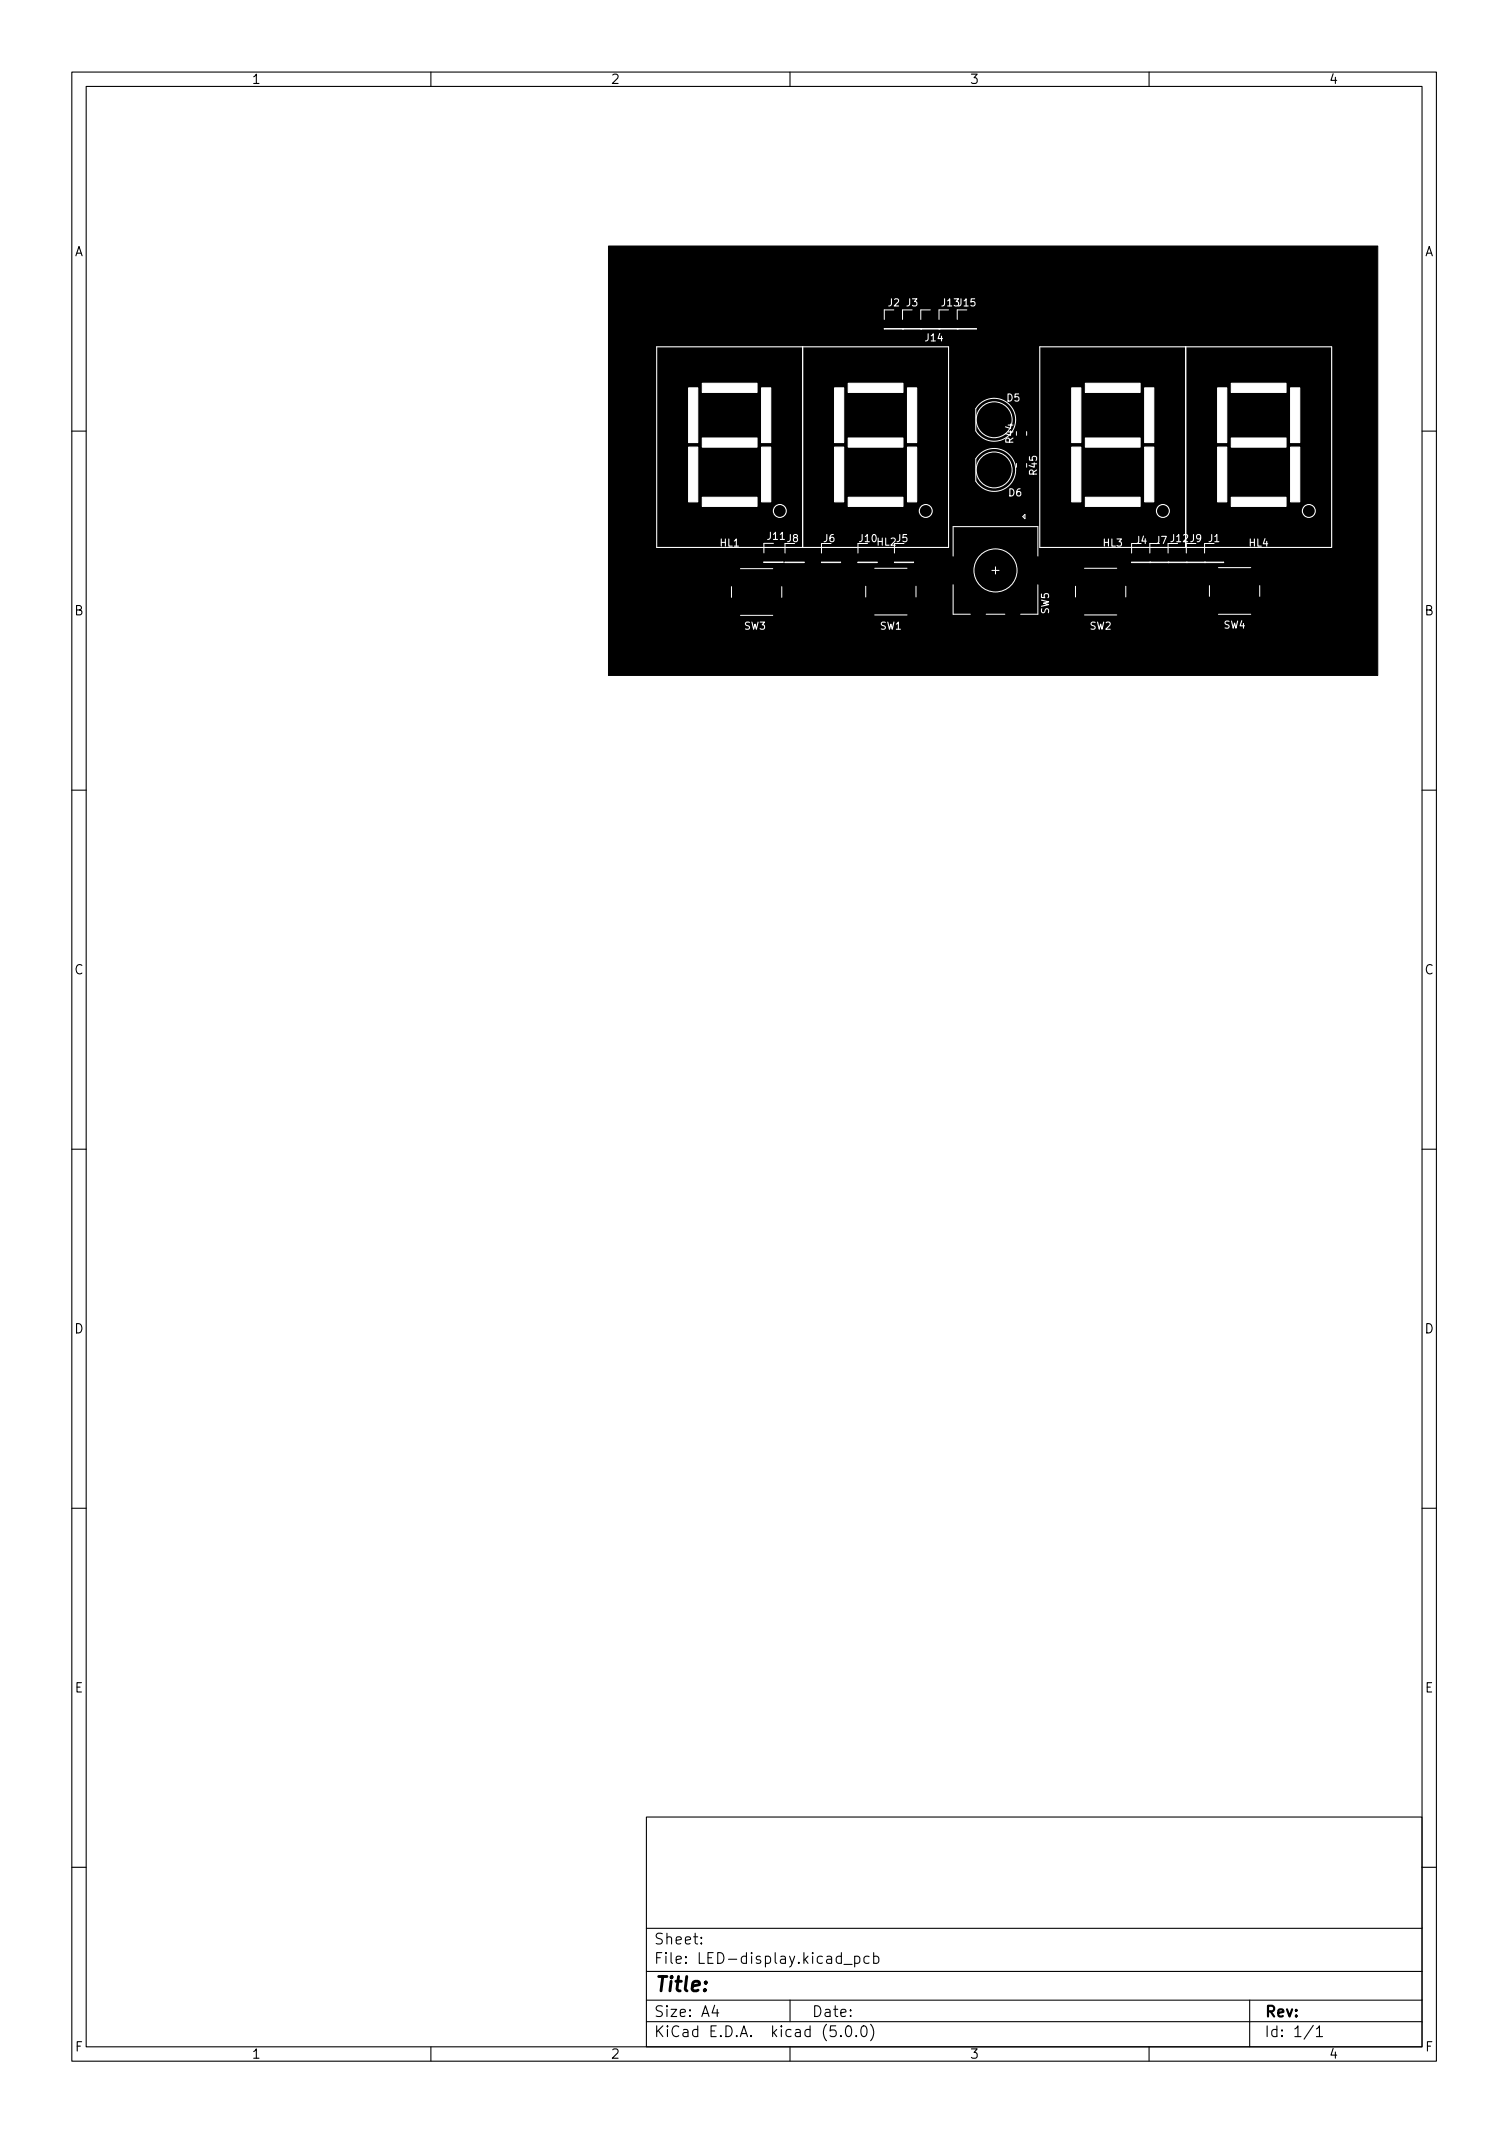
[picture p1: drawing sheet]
<svg xmlns="http://www.w3.org/2000/svg" width="210mm" height="297mm" viewBox="0 0 210 297" stroke-linecap="round" stroke-linejoin="round" font-family="sans-serif">
<defs><g id="words">
<text font-size="2.8" x="91" y="277.3">Title:</text>
<g font-size="2.1">
<text x="91" y="273.5">File: LED-display.kicad_pcb</text>
<text x="91" y="270.8">Sheet:</text>
<text x="91" y="280.9">Size: A4</text>
<text x="113" y="280.9">Date:</text>
<text x="176" y="280.9">Rev:</text>
<text x="91" y="283.7">KiCad E.D.A. kicad (5.0.0)</text>
<text x="176" y="283.7">Id: 1/1</text>
</g>
<g font-size="1.8">
<text x="35" y="11.7">1</text>
<text x="85" y="11.7">2</text>
<text x="135" y="11.7">3</text>
<text x="185" y="11.7">4</text>
<text x="10.3" y="35.7">A</text>
<text x="198.4" y="35.7">A</text>
<text x="10.3" y="85.7">B</text>
<text x="198.4" y="85.7">B</text>
<text x="10.3" y="135.7">C</text>
<text x="198.4" y="135.7">C</text>
<text x="10.3" y="185.7">D</text>
<text x="198.4" y="185.7">D</text>
<text x="10.4" y="235.7">E</text>
<text x="198.4" y="235.7">E</text>
<text x="10.4" y="285.7">F</text>
<text x="35" y="286.7">1</text>
<text x="85" y="286.7">2</text>
<text x="135" y="286.7">3</text>
<text x="185" y="286.7">4</text>
<text x="198.5" y="285.7">F</text>
</g>
<g font-size="1.4" fill="#fff">
<text x="123.7" y="42.7">J2</text>
<text x="126.2" y="42.7">J3</text>
<text x="128.9" y="47.5">J14</text>
<text x="131.2" y="42.7">J13J15</text>
<text x="140.2" y="55.9">D5</text>
<text x="141.1" y="61.6" transform="rotate(-90 141.1 61.6)">R44</text>
<text x="140.5" y="69.1">D6</text>
<text x="144.4" y="66.1" transform="rotate(-90 144.4 66.1)">R45</text>
<text x="100.3" y="76.1">HL1</text>
<text x="106.9" y="75.2">J11 J8</text>
<text x="114.7" y="75.5">J6</text>
<text x="119.7" y="75.5">J10</text>
<text x="122.1" y="76">HL2</text>
<text x="124.8" y="75.5">J5</text>
<text x="153.6" y="76.1">HL3</text>
<text x="158.1" y="75.7">J4</text>
<text x="160.9" y="75.7">J7 J12</text>
<text x="165.7" y="75.5">J9</text>
<text x="168.3" y="75.5">J1</text>
<text x="173.9" y="76.1">HL4</text>
<text x="103.6" y="87.7">SW3</text>
<text x="122.5" y="87.7">SW1</text>
<text x="146.1" y="85.5" transform="rotate(-90 146.1 85.5)">SW5</text>
<text x="151.7" y="87.7">SW2</text>
<text x="170.4" y="87.5">SW4</text>
</g>
</g></defs>
<g fill="none" stroke="#000" stroke-width=".15">
<path d="M10 10h190v277h-190zM12 12h186v273h-186zM60 10v2M110 10v2M160 10v2M10 60h2M198 60h2M10 110h2M198 110h2M10 160h2M198 160h2M10 210h2"/>
<path d="M198 210h2M90 253h108v32h-108zM10 260h2M90 278.5h108M90 274.5h108M90 268.5h108M97.7 270.6v.1l-.1-.1h.1v.1M97.7 269.8v.1h-.1l.1-.1v.1M99.5 279.2l-.3 1.1h.9M99.9 279.8v1M110 278.5v3M117.5 273.6h1.2"/>
<path d="M119 272.5l.4-.1 .3 .3v.4l-.1 .2-.2 .1-.4-.1M119 272.4v1.5M121 272.5l-.4-.1-.3 .3v.4l.1 .2 .2 .1 .4-.1M121.7 272.5l.4-.1 .3 .3v.4l-.2 .2-.1 .1-.4-.1M121.7 271.9v1.5M174 278.5v6.5M198 260h2M60 285v2M90 281.5h108M110 285v2M117.1 283.5h.1l-.1 .1-.1-.1h.1v.1M117.9 282.2a.36 .36 0 0 1 .6 .2 .77 .77 0 0 1-.4 1.2 1 1 0 0 1-.2-1.4z"/>
<path d="M119.2 283.5h.1l-.1 .1v-.1v.1M120 282.3a.36 .36 0 0 1 .4-.2 .36 .36 0 0 1 .3 .3 .77 .77 0 0 1-.5 1.2 .91 .91 0 0 1-.2-1.3zM121.2 281.9a1.72 1.72 0 0 1 0 2.3M160 285v2M182.9 282l-1.3 2M183.3 282.5l.4-.4v1.5M183.3 283.6h.9"/>
</g>
<path d="M84.7 34.3h107.1v59.8h-107.1z" fill="#000" stroke="#000" stroke-width=".14"/>
<g fill="none" stroke="#fff" stroke-width=".15">
<path d="M91.4 48.3h40.7v27.9h-40.7zM111.8 48.3v27.9M144.8 48.3h40.6v27.9h-40.6zM165.1 48.3v27.9"/>
<circle cx="108.6" cy="71.2" r=".9"/>
<circle cx="128.9" cy="71.2" r=".9"/>
<circle cx="161.9" cy="71.2" r=".9"/>
<circle cx="182.2" cy="71.2" r=".9"/>
</g>
<g fill="#fff" stroke="#fff" stroke-width=".15">
<path d="M95.9 54h1.3v7.6h-1.3z"/>
<path d="M95.9 62.3h1.3v7.6h-1.3z"/>
<path d="M106 62.3h1.3v7.6h-1.3z"/>
<path d="M106 54h1.3v7.6h-1.3z"/>
<path d="M97.8 69.3h7.6v1.2h-7.6z"/>
<path d="M97.8 61h7.6v1.3h-7.6z"/>
<path d="M97.8 53.4h7.6v1.2h-7.6z"/>
<path d="M116.2 54h1.3v7.6h-1.3z"/>
<path d="M116.2 62.3h1.3v7.6h-1.3z"/>
<path d="M126.4 62.3h1.2v7.6h-1.2z"/>
<path d="M126.4 54h1.2v7.6h-1.2z"/>
<path d="M118.1 69.3h7.6v1.2h-7.6z"/>
<path d="M118.1 61h7.6v1.3h-7.6z"/>
<path d="M118.1 53.4h7.6v1.2h-7.6z"/>
<path d="M149.2 54h1.3v7.6h-1.3z"/>
<path d="M149.2 62.3h1.3v7.6h-1.3z"/>
<path d="M159.4 62.3h1.3v7.6h-1.3z"/>
<path d="M159.4 54h1.3v7.6h-1.3z"/>
<path d="M151.1 69.3h7.6v1.2h-7.6z"/>
<path d="M151.1 61h7.6v1.3h-7.6z"/>
<path d="M151.1 53.4h7.6v1.2h-7.6z"/>
<path d="M169.5 54h1.3v7.6h-1.3z"/>
<path d="M169.5 62.3h1.3v7.6h-1.3z"/>
<path d="M179.7 62.3h1.3v7.6h-1.3z"/>
<path d="M179.7 54h1.3v7.6h-1.3z"/>
<path d="M171.4 69.3h7.7v1.2h-7.7z"/>
<path d="M171.4 61h7.7v1.3h-7.7z"/>
<path d="M171.4 53.4h7.7v1.2h-7.7z"/>
</g>
<g fill="none" stroke="#fff" stroke-width=".14">
<path d="M123.1 45.8h12.8zM124.5 43.2h-1.4v1.3M125.7 45.8h.1M125.8 45.8h.1M127 43.2h-1.3v1.3M128.2 45.8h.1M128.3 45.8h.1M129.5 43.2h-1.3v1.3M130.8 43.2v1.3M130.8 45.8h.1M130.9 45.8h.1M133.3 43.2v1.3"/>
<path d="M133.3 45.8h.1M133.4 45.8h.1M136.3 56.3a2.99 2.99 0 0 1 4.4 .2 2.99 2.99 0 0 1-.5 4.4 2.99 2.99 0 0 1-4.3-.9v-3.1zM103.1 79.2h4.5M106.4 78.3h2.6zM107.7 75.7h-1.3v1.3M109.3 78.3h2.7zM109.3 75.7v1.3M114.4 78.3h2.6zM114.4 75.7v1.3M119.5 78.3h2.6zM119.5 75.7v1.3"/>
<path d="M121.8 79.1h4.5M124.5 78.3h2.7zM124.5 75.7v1.3M132.7 77.4v-4.1h11.8v4.1M136.3 63.3a2.99 2.99 0 0 1 4.4 .2 2.99 2.99 0 0 1-.5 4.4 2.99 2.99 0 0 1-4.3-.9v-3.1zM138.1 79.4h1M138.6 78.9v1M141.5 64.5v.6M142.4 71.9l.3-.3v.6zM142.9 60.1v.5M151 79.1h4.5M157.6 78.3h12.8z"/>
<path d="M158.9 75.7h-1.3v1.3M160.1 78.3h.1M160.2 78.3h.1M161.4 75.7h-1.3v1.3M162.6 75.7v1.3M162.6 78.3h.1M162.8 78.3h.1M165.2 78.3h.1M165.3 78.3h.1M166.5 75.7h-1.3v1.3M167.7 78.3h.1M167.8 78.3h.1"/>
<path d="M169.1 75.7h-1.4v1.3M169.7 79h4.5M101.9 81.7v1.5M103.1 85.7h4.5M108.9 81.7v1.5M120.5 81.6v1.5M121.8 85.6h4.5M127.5 81.6v1.5M132.7 81.4v4.1h2.4M137.3 85.5h2.6M144.5 81.4v4.1h-2.4M149.8 81.6v1.5"/>
<path d="M151 85.6h4.5M156.8 81.6v1.5M168.4 81.5v1.5M169.7 85.5h4.5M175.4 81.5v1.5"/>
<circle cx="138.4" cy="58.5" r="2.5"/>
<circle cx="138.4" cy="65.4" r="2.5"/>
<circle cx="138.6" cy="79.4" r="3"/>
</g>
<use href="#words"/>
</svg>
